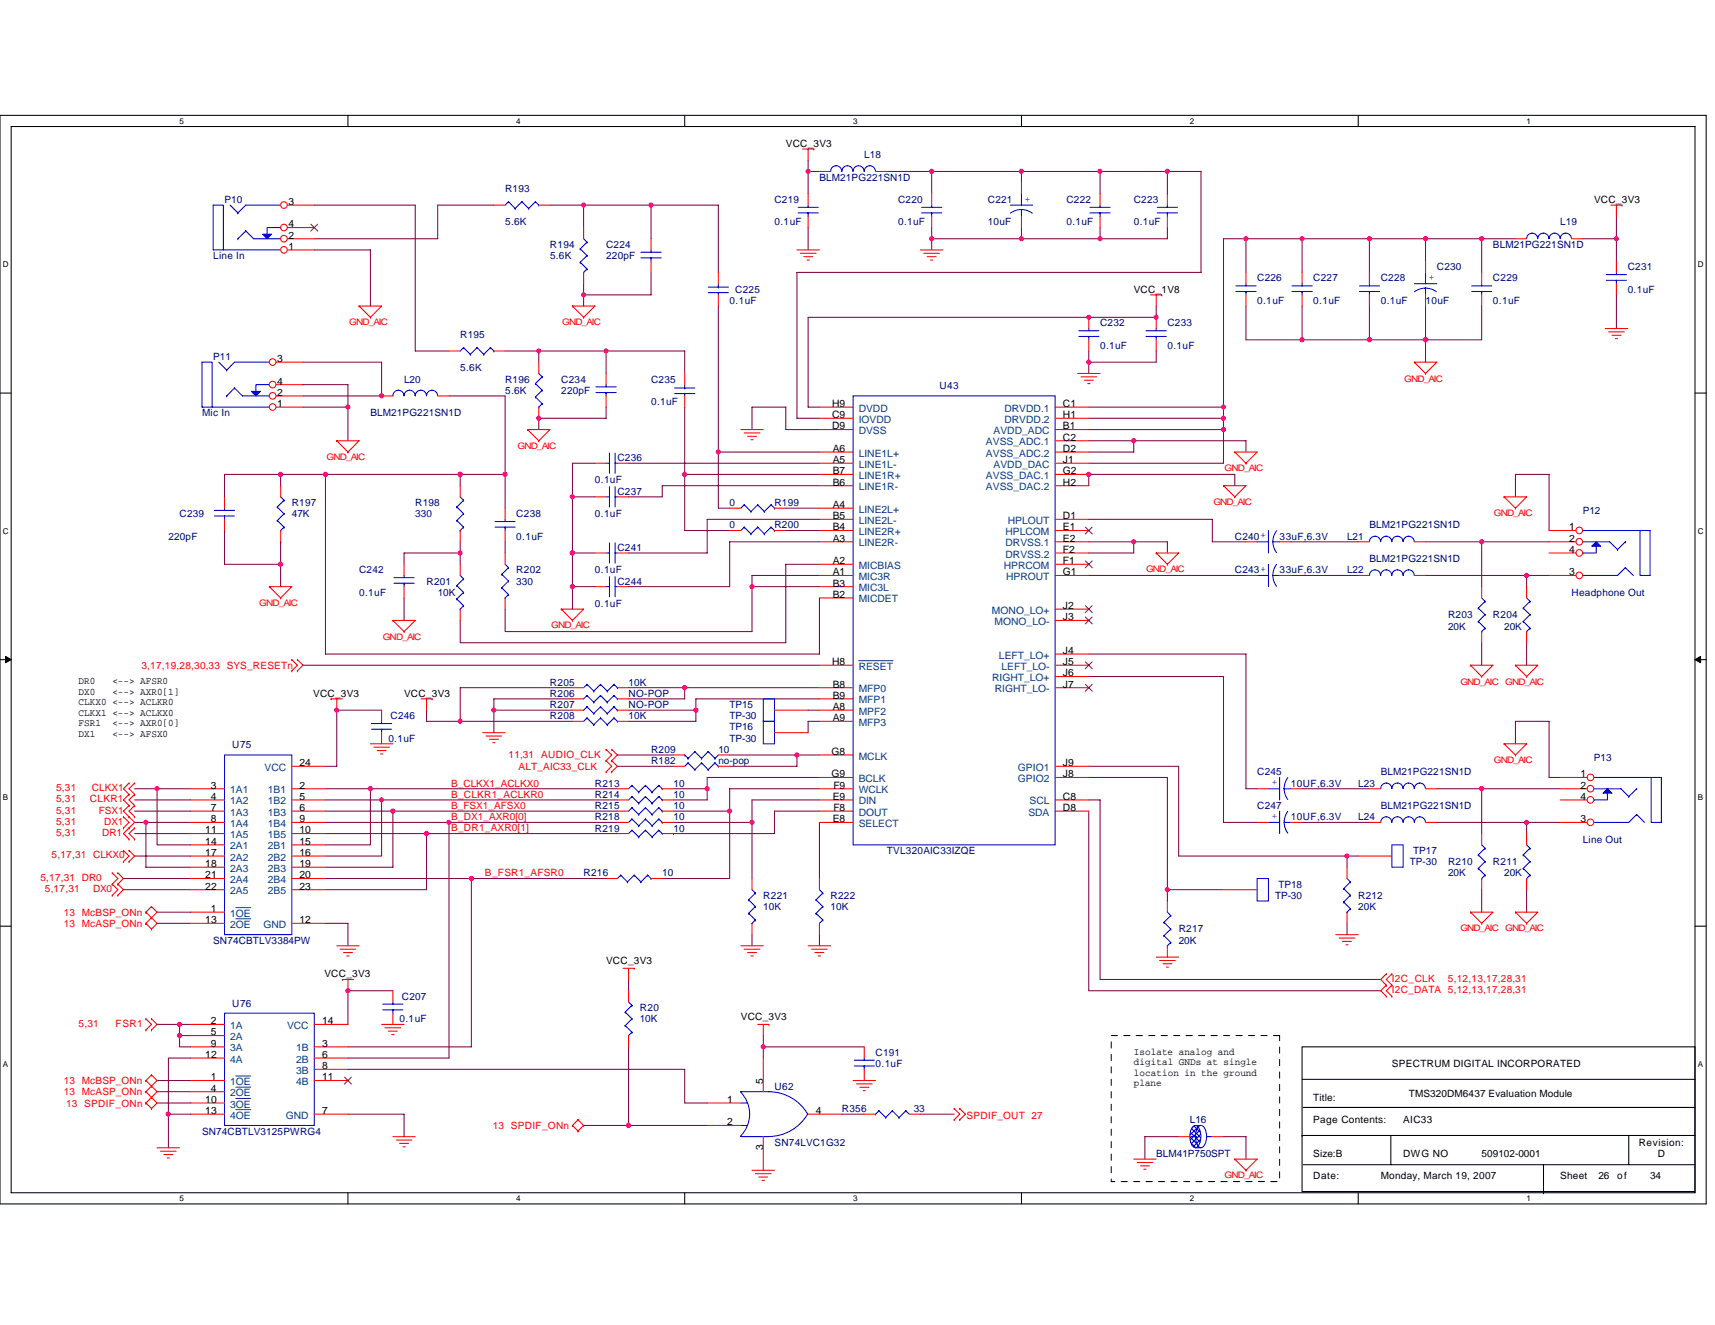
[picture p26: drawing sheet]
<svg xmlns="http://www.w3.org/2000/svg" width="279mm" height="216mm" viewBox="0 0 279 216" stroke-linecap="round" stroke-linejoin="round" font-family="sans-serif">
<defs><g id="words">
<g font-size="1.7">
<text x="47" y="33.4">3</text>
<text x="47" y="37.1">4</text>
<text x="47" y="38.9">2</text>
<text x="47" y="40.7">1</text>
<text x="45.1" y="59">3</text>
<text x="45.1" y="62.7">4</text>
<text x="45.1" y="64.5">2</text>
<text x="45.1" y="66.3">1</text>
<text x="135.6" y="66.3">H9</text>
<text x="135.6" y="70">D9</text>
<text x="135.6" y="68.1">C9</text>
<text x="173.2" y="70">B1</text>
<text x="173.2" y="66.3">C1</text>
<text x="173.2" y="68.1">H1</text>
<text x="173.2" y="71.8">C2</text>
<text x="135.7" y="77.3">B7</text>
<text x="135.7" y="75.5">A5</text>
<text x="135.7" y="73.6">A6</text>
<text x="173.2" y="75.5">J1</text>
<text x="173.2" y="77.3">G2</text>
<text x="173.2" y="73.6">D2</text>
<text x="135.7" y="79.1">B6</text>
<text x="135.7" y="82.8">A4</text>
<text x="173.2" y="79.1">H2</text>
<text x="135.7" y="84.6">B5</text>
<text x="135.7" y="86.4">B4</text>
<text x="135.7" y="88.3">A3</text>
<text x="173.2" y="86.4">E1</text>
<text x="173.2" y="88.3">E2</text>
<text x="173.2" y="84.6">D1</text>
<text x="255.7" y="88.3">2</text>
<text x="255.7" y="86.4">1</text>
<text x="135.7" y="91.9">A2</text>
<text x="135.7" y="93.7">A1</text>
<text x="135.7" y="95.6">B3</text>
<text x="173.2" y="90.1">F2</text>
<text x="173.2" y="91.9">F1</text>
<text x="173.2" y="93.7">G1</text>
<text x="255.7" y="93.7">3</text>
<text x="255.7" y="90.1">4</text>
<text x="135.7" y="97.4">B2</text>
<text x="173.2" y="99.2">J2</text>
<text x="173.2" y="101.1">J3</text>
<text x="173.2" y="106.6">J4</text>
<text x="135.6" y="108.4">H8</text>
<text x="135.7" y="112">B8</text>
<text x="135.7" y="113.9">B9</text>
<text x="173.2" y="112">J7</text>
<text x="173.2" y="108.4">J5</text>
<text x="173.2" y="110.2">J6</text>
<text x="135.7" y="115.7">A8</text>
<text x="135.7" y="117.5">A9</text>
<text x="48.8" y="124.8">24</text>
<text x="135.5" y="123">G8</text>
<text x="173.2" y="124.8">J9</text>
<text x="34.4" y="128.5">3</text>
<text x="34.4" y="130.3">4</text>
<text x="48.8" y="128.5">2</text>
<text x="48.8" y="130.3">5</text>
<text x="135.5" y="126.7">G9</text>
<text x="135.7" y="130.3">E9</text>
<text x="135.8" y="128.5">F9</text>
<text x="173.2" y="130.3">C8</text>
<text x="173.2" y="126.7">J8</text>
<text x="257.5" y="130.3">4</text>
<text x="257.5" y="128.5">2</text>
<text x="257.5" y="126.7">1</text>
<text x="33.4" y="135.8">11</text>
<text x="33.4" y="137.6">14</text>
<text x="34.4" y="132.1">7</text>
<text x="34.4" y="134">8</text>
<text x="48.8" y="132.1">6</text>
<text x="48.8" y="134">9</text>
<text x="48.8" y="135.8">10</text>
<text x="48.8" y="137.6">15</text>
<text x="135.7" y="134">E8</text>
<text x="135.8" y="132.1">F8</text>
<text x="173.2" y="132.1">D8</text>
<text x="257.5" y="134">3</text>
<text x="33.4" y="139.5">17</text>
<text x="33.4" y="141.3">18</text>
<text x="33.4" y="143.1">21</text>
<text x="48.8" y="139.5">16</text>
<text x="48.8" y="141.3">19</text>
<text x="48.8" y="143.1">20</text>
<text x="33.4" y="144.9">22</text>
<text x="34.4" y="148.6">1</text>
<text x="48.8" y="144.9">23</text>
<text x="33.4" y="150.4">13</text>
<text x="48.8" y="150.4">12</text>
<text x="34.4" y="166.9">2</text>
<text x="52.5" y="166.9">14</text>
<text x="33.4" y="172.4">12</text>
<text x="34.4" y="168.7">5</text>
<text x="34.4" y="170.6">9</text>
<text x="52.5" y="170.6">3</text>
<text x="52.5" y="172.4">6</text>
<text x="33.4" y="179.7">10</text>
<text x="34.4" y="176">1</text>
<text x="34.4" y="177.9">4</text>
<text x="52.5" y="174.2">8</text>
<text x="52.5" y="176">11</text>
<text x="118.5" y="179.7">1</text>
<text x="124.3" y="176.6" transform="rotate(-90 124.3 176.6)">5</text>
<text x="33.4" y="181.5">13</text>
<text x="52.5" y="181.5">7</text>
<text x="118.5" y="183.4">2</text>
<text x="132.9" y="181.5">4</text>
<text x="124.3" y="187.4" transform="rotate(-90 124.3 187.4)">3</text>
</g>
<g font-size="1.7" fill="#004080">
<text x="139.9" y="67.1">DVDD</text>
<text x="139.9" y="70.7">DVSS</text>
<text x="139.9" y="68.9">IOVDD</text>
<text x="161.9" y="70.7">AVDD_ADC</text>
<text x="163.6" y="67.1">DRVDD.1</text>
<text x="163.6" y="68.9">DRVDD.2</text>
<text x="139.9" y="76.2">LINE1L-</text>
<text x="139.9" y="74.4">LINE1L+</text>
<text x="160.6" y="72.6">AVSS_ADC.1</text>
<text x="160.6" y="74.4">AVSS_ADC.2</text>
<text x="161.9" y="76.2">AVDD_DAC</text>
<text x="139.9" y="78">LINE1R+</text>
<text x="139.9" y="79.9">LINE1R-</text>
<text x="139.9" y="83.5">LINE2L+</text>
<text x="160.6" y="78">AVSS_DAC.1</text>
<text x="160.6" y="79.9">AVSS_DAC.2</text>
<text x="139.9" y="85.4">LINE2L-</text>
<text x="139.9" y="87.2">LINE2R+</text>
<text x="139.9" y="89">LINE2R-</text>
<text x="163.8" y="87.2">HPLCOM</text>
<text x="163.8" y="89">DRVSS.1</text>
<text x="164.2" y="85.4">HPLOUT</text>
<text x="139.9" y="92.7">MICBIAS</text>
<text x="139.9" y="94.5">MIC3R</text>
<text x="163.5" y="92.7">HPRCOM</text>
<text x="163.8" y="90.8">DRVSS.2</text>
<text x="163.9" y="94.5">HPROUT</text>
<text x="139.9" y="96.3">MIC3L</text>
<text x="139.9" y="98.2">MICDET</text>
<text x="161.6" y="100">MONO_LO+</text>
<text x="162" y="101.8">MONO_LO-</text>
<text x="162.8" y="107.3">LEFT_LO+</text>
<text x="139.9" y="109.1">RESET</text>
<text x="139.9" y="112.8">MFP0</text>
<text x="161.6" y="111">RIGHT_LO+</text>
<text x="162.1" y="112.8">RIGHT_LO-</text>
<text x="163.2" y="109.1">LEFT_LO-</text>
<text x="139.9" y="116.5">MPF2</text>
<text x="139.9" y="114.6">MFP1</text>
<text x="139.9" y="118.3">MFP3</text>
<text x="43.1" y="125.6">VCC</text>
<text x="139.9" y="123.8">MCLK</text>
<text x="165.8" y="125.6">GPIO1</text>
<text x="37.5" y="129.3">1A1</text>
<text x="37.5" y="131.1">1A2</text>
<text x="43.6" y="129.3">1B1</text>
<text x="43.6" y="131.1">1B2</text>
<text x="139.9" y="129.3">WCLK</text>
<text x="139.9" y="131.1">DIN</text>
<text x="139.9" y="127.4">BCLK</text>
<text x="165.8" y="127.4">GPIO2</text>
<text x="167.7" y="131.1">SCL</text>
<text x="37.5" y="132.9">1A3</text>
<text x="37.5" y="134.7">1A4</text>
<text x="37.5" y="136.6">1A5</text>
<text x="43.6" y="132.9">1B3</text>
<text x="43.6" y="134.7">1B4</text>
<text x="43.6" y="136.6">1B5</text>
<text x="139.9" y="132.9">DOUT</text>
<text x="139.9" y="134.7">SELECT</text>
<text x="167.5" y="132.9">SDA</text>
<text x="37.5" y="138.4">2A1</text>
<text x="37.5" y="140.2">2A2</text>
<text x="37.5" y="142">2A3</text>
<text x="37.5" y="143.9">2A4</text>
<text x="43.6" y="138.4">2B1</text>
<text x="43.6" y="140.2">2B2</text>
<text x="43.6" y="142">2B3</text>
<text x="43.6" y="143.9">2B4</text>
<text x="37.5" y="145.7">2A5</text>
<text x="37.5" y="149.4">1OE</text>
<text x="43.6" y="145.7">2B5</text>
<text x="37.5" y="151.2">2OE</text>
<text x="42.9" y="151.2">GND</text>
<text x="37.5" y="167.7">1A</text>
<text x="46.8" y="167.7">VCC</text>
<text x="37.5" y="169.5">2A</text>
<text x="37.5" y="171.3">3A</text>
<text x="37.5" y="173.1">4A</text>
<text x="48.2" y="171.3">1B</text>
<text x="48.2" y="173.1">2B</text>
<text x="37.5" y="176.8">1OE</text>
<text x="37.5" y="178.6">2OE</text>
<text x="48.2" y="175">3B</text>
<text x="48.2" y="176.8">4B</text>
<text x="37.5" y="180.5">3OE</text>
<text x="37.5" y="182.3">4OE</text>
<text x="46.6" y="182.3">GND</text>
</g>
<g font-size="1.6">
<text x="128" y="23.9">VCC_3V3</text>
<text x="259.7" y="33.1">VCC_3V3</text>
<text x="184.7" y="47.7">VCC_1V8</text>
<text x="12.8" y="111.5">DR0</text>
<text x="12.8" y="113.2">DX0</text>
<text x="18.3" y="111.5">&lt;--&gt; AFSR0</text>
<text x="18.3" y="113.2">&lt;--&gt; AXR0[1]</text>
<text x="51" y="113.5">VCC_3V3</text>
<text x="65.8" y="113.5">VCC_3V3</text>
<text x="12.8" y="114.9">CLKX0 &lt;--&gt; ACLKR0</text>
<text x="12.8" y="116.6">CLKX1 &lt;--&gt; ACLKX0</text>
<text x="12.8" y="118.4">FSR1</text>
<text x="18.3" y="118.4">&lt;--&gt; AXR0[0]</text>
<text x="12.8" y="120.1">DX1</text>
<text x="18.3" y="120.1">&lt;--&gt; AFSX0</text>
<text x="52.9" y="159.3">VCC_3V3</text>
<text x="98.7" y="157.1">VCC_3V3</text>
<text x="120.7" y="166.2">VCC_3V3</text>
<text x="184.7" y="171.9">Isolate analog and</text>
<text x="184.7" y="173.6">digital GNDs at single</text>
<text x="226.8" y="173.9">SPECTRUM DIGITAL INCORPORATED</text>
<text x="184.7" y="175.3">location in the ground</text>
<text x="184.7" y="177">plane</text>
<text x="214" y="179.4">Title:</text>
<text x="229.5" y="178.8">TMS320DM6437 Evaluation Module</text>
<text x="214" y="183">Page Contents:</text>
<text x="228.6" y="183">AIC33</text>
<text x="214" y="188.5">Size:B</text>
<text x="228.6" y="188.5">DWG NO</text>
<text x="241.4" y="188.5">509102-0001</text>
<text x="267" y="186.7">Revision:</text>
<text x="270.1" y="188.5">D</text>
<text x="214" y="192.2">Date:</text>
<text x="224.9" y="192.2">Monday, March 19, 2007</text>
<text x="254.2" y="192.2">Sheet</text>
<text x="260.4" y="192.2">26</text>
<text x="263.5" y="192.2">of</text>
<text x="268.8" y="192.2">34</text>
</g>
<g font-size="1.6" fill="#000080">
<text x="133.5" y="29.4">BLM21PG221SN1D</text>
<text x="140.8" y="25.8">L18</text>
<text x="36.6" y="33.1">P10</text>
<text x="82.3" y="31.2">R193</text>
<text x="126.2" y="33.1">C219</text>
<text x="146.3" y="33.1">C220</text>
<text x="160.9" y="33.1">C221</text>
<text x="173.7" y="33.1">C222</text>
<text x="184.7" y="33.1">C223</text>
<text x="82.3" y="36.7">5.6K</text>
<text x="89.6" y="40.4">R194</text>
<text x="98.7" y="40.4">C224</text>
<text x="126.2" y="36.7">0.1uF</text>
<text x="146.3" y="36.7">0.1uF</text>
<text x="160.9" y="36.7">10uF</text>
<text x="173.7" y="36.7">0.1uF</text>
<text x="184.7" y="36.7">0.1uF</text>
<text x="243.2" y="40.4">BLM21PG221SN1D</text>
<text x="254.2" y="36.7">L19</text>
<text x="34.7" y="42.2">Line In</text>
<text x="89.6" y="42.2">5.6K</text>
<text x="98.7" y="42.2">220pF</text>
<text x="119.8" y="47.7">C225</text>
<text x="204.8" y="45.9">C226</text>
<text x="214" y="45.9">C227</text>
<text x="224.9" y="45.9">C228</text>
<text x="234.1" y="44">C230</text>
<text x="243.2" y="45.9">C229</text>
<text x="265.2" y="44">C231</text>
<text x="265.2" y="47.7">0.1uF</text>
<text x="118.9" y="49.5">0.1uF</text>
<text x="179.2" y="53.2">C232</text>
<text x="190.2" y="53.2">C233</text>
<text x="204.8" y="49.5">0.1uF</text>
<text x="214" y="49.5">0.1uF</text>
<text x="224.9" y="49.5">0.1uF</text>
<text x="232.3" y="49.5">10uF</text>
<text x="243.2" y="49.5">0.1uF</text>
<text x="34.7" y="58.7">P11</text>
<text x="75" y="55">R195</text>
<text x="179.2" y="56.9">0.1uF</text>
<text x="190.2" y="56.9">0.1uF</text>
<text x="65.8" y="62.3">L20</text>
<text x="75" y="60.5">5.6K</text>
<text x="82.3" y="62.3">R196</text>
<text x="82.3" y="64.2">5.6K</text>
<text x="91.4" y="62.3">C234</text>
<text x="91.4" y="64.2">220pF</text>
<text x="106.1" y="62.3">C235</text>
<text x="106.1" y="66">0.1uF</text>
<text x="153.1" y="63.4">U43</text>
<text x="32.9" y="67.8">Mic In</text>
<text x="60.3" y="67.8">BLM21PG221SN1D</text>
<text x="100.6" y="75.1">C236</text>
<text x="47.5" y="82.4">R197</text>
<text x="67.6" y="82.4">R198</text>
<text x="96.9" y="78.8">0.1uF</text>
<text x="100.6" y="80.6">C237</text>
<text x="118.9" y="82.4">0</text>
<text x="126.2" y="82.4">R199</text>
<text x="257.9" y="83.7">P12</text>
<text x="27.4" y="87.9">220pF</text>
<text x="29.3" y="84.3">C239</text>
<text x="47.5" y="84.3">47K</text>
<text x="67.6" y="84.3">330</text>
<text x="84.1" y="84.3">C238</text>
<text x="84.1" y="87.9">0.1uF</text>
<text x="96.9" y="84.3">0.1uF</text>
<text x="100.6" y="89.8">C241</text>
<text x="118.9" y="86.1">0</text>
<text x="126.2" y="86.1">R200</text>
<text x="201.2" y="87.9">C240</text>
<text x="208.5" y="87.9">33uF,6.3V</text>
<text x="219.5" y="87.9">L21</text>
<text x="223.1" y="86.1">BLM21PG221SN1D</text>
<text x="58.5" y="93.4">C242</text>
<text x="69.5" y="95.2">R201</text>
<text x="84.1" y="93.4">R202</text>
<text x="84.1" y="95.3">330</text>
<text x="96.9" y="93.4">0.1uF</text>
<text x="100.6" y="95.2">C244</text>
<text x="201.2" y="93.4">C243</text>
<text x="208.5" y="93.4">33uF,6.3V</text>
<text x="219.5" y="93.4">L22</text>
<text x="223.1" y="91.6">BLM21PG221SN1D</text>
<text x="58.5" y="97.1">0.1uF</text>
<text x="71.3" y="97.1">10K</text>
<text x="96.9" y="98.9">0.1uF</text>
<text x="235.9" y="100.7">R203</text>
<text x="243.2" y="100.7">R204</text>
<text x="256" y="97.1">Headphone Out</text>
<text x="235.9" y="102.6">20K</text>
<text x="245" y="102.6">20K</text>
<text x="89.6" y="111.7">R205</text>
<text x="89.6" y="113.5">R206</text>
<text x="102.4" y="113.5">NO-POP</text>
<text x="102.4" y="111.7">10K</text>
<text x="63.6" y="117.2">C246</text>
<text x="89.6" y="115.4">R207</text>
<text x="89.6" y="117.2">R208</text>
<text x="102.4" y="115.4">NO-POP</text>
<text x="102.4" y="117.2">10K</text>
<text x="118.9" y="119">TP16</text>
<text x="118.9" y="115.4">TP15</text>
<text x="118.9" y="117.2">TP-30</text>
<text x="37.8" y="121.9">U75</text>
<text x="63.3" y="120.9">0.1uF</text>
<text x="106.1" y="122.7">R209</text>
<text x="106.1" y="124.5">R182</text>
<text x="117" y="122.7">10</text>
<text x="117" y="124.5">no-pop</text>
<text x="118.9" y="120.9">TP-30</text>
<text x="259.7" y="124">P13</text>
<text x="96.9" y="131.8">R215</text>
<text x="96.9" y="130">R214</text>
<text x="96.9" y="128.2">R213</text>
<text x="109.7" y="131.8">10</text>
<text x="109.7" y="130">10</text>
<text x="109.7" y="128.2">10</text>
<text x="204.8" y="126.3">C245</text>
<text x="204.8" y="131.8">C247</text>
<text x="210.3" y="128.2">10UF,6.3V</text>
<text x="221.3" y="128.2">L23</text>
<text x="224.9" y="126.3">BLM21PG221SN1D</text>
<text x="224.9" y="131.8">BLM21PG221SN1D</text>
<text x="96.9" y="135.5">R219</text>
<text x="96.9" y="133.6">R218</text>
<text x="109.7" y="135.5">10</text>
<text x="109.7" y="133.6">10</text>
<text x="210.3" y="133.6">10UF,6.3V</text>
<text x="221.3" y="133.6">L24</text>
<text x="257.9" y="137.3">Line Out</text>
<text x="95.1" y="142.8">R216</text>
<text x="107.9" y="142.8">10</text>
<text x="144.5" y="139.1">TVL320AIC33IZQE</text>
<text x="229.7" y="141">TP-30</text>
<text x="230.2" y="139.1">TP17</text>
<text x="235.9" y="141">R210</text>
<text x="235.9" y="142.8">20K</text>
<text x="243.2" y="141">R211</text>
<text x="245" y="142.8">20K</text>
<text x="124.4" y="146.5">R221</text>
<text x="124.4" y="148.3">10K</text>
<text x="135.3" y="146.5">R222</text>
<text x="135.3" y="148.3">10K</text>
<text x="207.8" y="146.5">TP-30</text>
<text x="208.3" y="144.6">TP18</text>
<text x="221.3" y="146.5">R212</text>
<text x="221.3" y="148.3">20K</text>
<text x="34.7" y="153.8">SN74CBTLV3384PW</text>
<text x="192" y="151.9">R217</text>
<text x="192" y="153.8">20K</text>
<text x="37.8" y="164">U76</text>
<text x="65.1" y="166.6">0.1uF</text>
<text x="65.5" y="162.9">C207</text>
<text x="104.2" y="164.7">R20</text>
<text x="104.2" y="166.6">10K</text>
<text x="142.6" y="172.1">C191</text>
<text x="142.6" y="173.9">0.1uF</text>
<text x="126.2" y="177.5">U62</text>
<text x="32.9" y="184.9">SN74CBTLV3125PWRG4</text>
<text x="137.2" y="181.2">R356</text>
<text x="148.9" y="181.2">33</text>
<text x="193.8" y="183">L16</text>
<text x="126.2" y="186.7">SN74LVC1G32</text>
<text x="188.4" y="188.5">BLM41P750SPT</text>
</g>
<g font-size="1.6" fill="#00f">
<text x="167" y="32.9">+</text>
<text x="232.8" y="45.7">+</text>
<text x="206.2" y="87.7" transform="rotate(-90 206.2 87.7)">+</text>
<text x="206.2" y="93.2" transform="rotate(-90 206.2 93.2)">+</text>
<text x="208" y="128" transform="rotate(-90 208 128)">+</text>
<text x="208" y="133.5" transform="rotate(-90 208 133.5)">+</text>
</g>
<g font-size="1.6" fill="#f00">
<text x="23" y="109">3,17,19,28,30,33 SYS_RESETn</text>
<text x="82.8" y="123.6">11,31 AUDIO_CLK</text>
<text x="84.5" y="125.4">ALT_AIC33_CLK</text>
<text x="9.1" y="130.7">5,31</text>
<text x="9.1" y="128.9">5,31</text>
<text x="14.6" y="130.7">CLKR1</text>
<text x="15" y="128.9">CLKX1</text>
<text x="73.5" y="128.2">B_CLKX1_ACLKX0</text>
<text x="73.5" y="130">B_CLKR1_ACLKR0</text>
<text x="73.5" y="131.8">B_FSX1_AFSX0</text>
<text x="9.1" y="132.6">5,31</text>
<text x="9.1" y="136.2">5,31</text>
<text x="9.1" y="134.4">5,31</text>
<text x="16.1" y="132.6">FSX1</text>
<text x="16.6" y="136.2">DR1</text>
<text x="17" y="134.4">DX1</text>
<text x="73.5" y="133.6">B_DX1_AXR0[0]</text>
<text x="73.5" y="135.5">B_DR1_AXR0[1]</text>
<text x="6.6" y="143.5">5,17,31 DR0</text>
<text x="8.4" y="139.9">5,17,31 CLKX0</text>
<text x="79" y="142.8">B_FSR1_AFSR0</text>
<text x="7.3" y="145.4">5,17,31</text>
<text x="10.4" y="149.2">13 McBSP_ONn</text>
<text x="15.2" y="145.4">DX0</text>
<text x="10.4" y="151">13 McASP_ONn</text>
<text x="226.8" y="161.8">I2C_DATA 5,12,13,17,28,31</text>
<text x="226.8" y="160">I2C_CLK</text>
<text x="235.9" y="160">5,12,13,17,28,31</text>
<text x="12.8" y="167.3">5,31</text>
<text x="18.8" y="167.3">FSR1</text>
<text x="10.4" y="178.5">13 McASP_ONn</text>
<text x="10.4" y="176.6">13 McBSP_ONn</text>
<text x="10.8" y="180.3">13 SPDIF_ONn</text>
<text x="80.3" y="183.9">13 SPDIF_ONn</text>
<text x="157.5" y="182.3">SPDIF_OUT 27</text>
</g>
<g font-size="1.5" fill="#f00">
<text x="56.9" y="53">GND_AIC</text>
<text x="91.6" y="53">GND_AIC</text>
<text x="228.8" y="62.2">GND_AIC</text>
<text x="53.2" y="75">GND_AIC</text>
<text x="84.3" y="73.1">GND_AIC</text>
<text x="199.5" y="76.8">GND_AIC</text>
<text x="197.7" y="82.3">GND_AIC</text>
<text x="243.4" y="84.1">GND_AIC</text>
<text x="186.7" y="93.3">GND_AIC</text>
<text x="42.2" y="98.7">GND_AIC</text>
<text x="62.4" y="104.2">GND_AIC</text>
<text x="89.8" y="102.4">GND_AIC</text>
<text x="237.9" y="111.5">GND_AIC GND_AIC</text>
<text x="243.4" y="124.3">GND_AIC</text>
<text x="237.9" y="151.8">GND_AIC GND_AIC</text>
<text x="199.5" y="192">GND_AIC</text>
</g>
<g font-size="1.3">
<text x="29.3" y="20.2">5</text>
<text x="84.1" y="20.2">4</text>
<text x="139" y="20.2">3</text>
<text x="193.8" y="20.2">2</text>
<text x="248.7" y="20.2">1</text>
<text x=".5" y="43.5">D</text>
<text x="276.6" y="43.5">D</text>
<text x=".5" y="87">C</text>
<text x="276.6" y="87">C</text>
<text x=".5" y="130.4">B</text>
<text x="276.6" y="130.4">B</text>
<text x=".5" y="173.8">A</text>
<text x="276.6" y="173.8">A</text>
<text x="29.3" y="195.7">5</text>
<text x="84.1" y="195.7">4</text>
<text x="139" y="195.7">3</text>
<text x="193.8" y="195.7">2</text>
<text x="248.7" y="195.7">1</text>
</g>
</g></defs>
<path d="M0 18.8h278v177.4h-278zM1.8 20.6h274.3v173.8h-274.3z" fill="none" stroke="#000" stroke-width=".17"/>
<g fill="#fff">
<path d="M29.3 19h.7v1.4h-.7z"/>
<path d="M29.3 194.5h.7v1.5h-.7z"/>
</g>
<path d="M56.7 18.8v1.8M56.7 194.4v1.8" fill="none" stroke="#000" stroke-width=".17"/>
<g fill="#fff">
<path d="M84.1 19h.7v1.4h-.7z"/>
<path d="M84.1 194.5h.7v1.5h-.7z"/>
</g>
<path d="M111.5 18.8v1.8M111.5 194.4v1.8" fill="none" stroke="#000" stroke-width=".17"/>
<g fill="#fff">
<path d="M139 19h.7v1.4h-.7z"/>
<path d="M139 194.5h.7v1.5h-.7z"/>
</g>
<path d="M166.4 18.8v1.8M166.4 194.4v1.8" fill="none" stroke="#000" stroke-width=".17"/>
<g fill="#fff">
<path d="M193.8 19h.8v1.4h-.8z"/>
<path d="M193.8 194.5h.8v1.5h-.8z"/>
</g>
<path d="M221.3 18.8v1.8M221.3 194.4v1.8" fill="none" stroke="#000" stroke-width=".17"/>
<g fill="#fff">
<path d="M248.7 19h.7v1.4h-.7z"/>
<path d="M248.7 194.5h.7v1.5h-.7z"/>
<path d="M.5 42.3h.9v1.5h-.9z"/>
<path d="M276.6 42.3h1v1.5h-1z"/>
<path d="M.5 85.8h.9v1.4h-.9z"/>
<path d="M276.6 85.8h1v1.4h-1z"/>
</g>
<path d="M0 64.1h1.8M276.1 64.1h1.9" fill="none" stroke="#000" stroke-width=".17"/>
<g fill="#fff">
<path d="M.5 129.2h.8v1.5h-.8z"/>
<path d="M276.6 129.2h.9v1.5h-.9z"/>
</g>
<path d="M0 107.5h1.8M276.1 107.5h1.9" fill="none" stroke="#000" stroke-width=".17"/>
<path d="M.9 107l.9 .5-.9 .5zM276.1 107.5l1-.5v1z" fill="#000" stroke="#000" stroke-width=".16"/>
<g fill="#fff">
<path d="M.5 172.6h.8v1.5h-.8z"/>
<path d="M276.6 172.6h.9v1.5h-.9z"/>
</g>
<path d="M0 150.9h1.8M276.1 150.9h1.9M212.1 170.6h64v23.6h-64zM212.1 175.9h64M212.1 185h.1M212.1 185h64M212.3 189.8h63.8M212.3 180.4h63.8M226.6 185v4.8M251.5 194.4h.1M251.5 189.8v4.6M265.3 185v4.8" fill="none" stroke="#000" stroke-width=".17"/>
<g fill="none" stroke="#800040" stroke-width=".17">
<path d="M51.2 33.4h16.4v23.8h5.6M80.5 33.4h-9.2v5.5h-20.1M89.6 33.4h5.5M95.1 33.4v3.7M95.1 33.4h11M106.1 33.4h10.9v11M106.1 33.4v5.5M131.7 37.1v3.6M131.7 27.9h1.8M131.7 26.1v5.5M144.5 27.9h7.3M151.8 27.9h14.6"/>
<path d="M151.8 27.9v3.7M151.8 38.9v1.8M151.8 37.1v1.8M151.8 38.9h14.6M166.4 27.9v1.9M166.4 27.9h12.8v3.7M166.4 38.9h12.8M166.4 37.1v1.8M179.2 27.9h11M179.2 37.1v1.8M190.2 27.9h5.5v16.5h-65.9v23.8h3.7M190.2 27.9v3.7"/>
<path d="M190.2 37.1v1.8h-11M203 38.9h9.1M212.1 38.9v5.5M212.1 38.9h11M223.1 38.9h9.1M223.1 38.9v5.5M232.2 38.9v3.7M232.2 38.9h9.2M241.4 38.9h5.5M241.4 38.9v5.5M257.9 38.9h5.4v3.7M263.3 35.2v3.7"/>
<path d="M49.4 59h12.8v5.5h-12.8M51.2 40.7h9.1v9.2M82.3 57.2h5.5M87.8 57.2v1.8M87.8 57.2h10.9M95.1 48v1.9M95.1 46.2v1.8M98.7 57.2v3.7M98.7 57.2h12.8v3.7M106.1 44.4v3.6h-11M117 49.9v23.8M177.4 59v1.9"/>
<path d="M177.4 57.2v1.8M188.4 49.9v1.8h-56.7v14.6h1.8M188.4 57.2v1.8h-11M203 44.4v-5.5h-3.7v27.4M203 49.9v5.5h9.1M212.1 49.9v5.5M212.1 55.4h11M223.1 49.9v5.5M223.1 55.4h9.1M232.2 55.4v3.6M232.2 49.9v5.5M241.4 49.9v5.5h-9.2"/>
<path d="M263.3 48v5.5M45.7 77.3v1.8M45.7 77.3h7.3M45.7 77.3h-9.1v3.7M49.4 66.3h7.3M49.4 62.7h7.3v3.6M53 77.3v29.3h80.5v-9.2M53 77.3h22M56.7 66.3v5.5M73.2 64.5h9.1v12.8M75 77.3v1.8M75 77.3h7.3"/>
<path d="M82.3 77.3v5.5M96.9 75.5h-3.6v5.5M98.7 66.3v1.9h-10.9v1.8M102.4 75.5h31.1M111.5 77.3h22M111.5 77.3v9.1h7.4M111.5 66.3v11M117 73.7v9.1h1.9M117 73.7h16.5M122.5 70v-3.7h5.5v3.7h5.5M133.5 79.1h-25.6v1.9h-5.5M177.4 66.3h21.9"/>
<path d="M177.4 68.2h21.9M177.4 70h21.9M177.4 79.1v-1.8h23.8v1.8M177.4 71.8h7.3M184.7 71.8h18.3v1.9M184.7 71.8v1.9h-7.3M199.3 70v5.5h-21.9M199.3 66.3v3.7M36.6 86.4v5.5h9.1M45.7 88.3h.1M45.7 91.9v3.7M45.7 88.3v3.6"/>
<path d="M65.8 97.4v3.7M75 90.1v1.8M75 90.1h-9.2v1.8M75 88.3v1.8M82.3 88.3v1.8M93.3 90.1h3.6M93.3 81h3.6M93.3 90.1v5.5M93.3 95.6h3.6M93.3 81v9.1M93.3 95.6v3.7M122.5 95.6h11"/>
<path d="M122.5 95.6v7.3h-40.2v-3.6M128 86.4h5.5M128 82.8h5.5M133.5 84.6h-18.3v5.5h-12.8M133.5 88.3h-14.6v7.3h-16.5M133.5 93.8h-11v1.8M133.5 91.9h-5.5v12.8h-53v-3.6M177.4 93.8h25.6M177.4 84.6h20.1v3.7h5.5M177.4 88.3h7.3M184.7 88.3h5.5v1.8M184.7 88.3v1.8h-7.3"/>
<path d="M210.3 88.3h11M210.3 93.8h11M232.2 93.8h16.5M232.2 88.3h9.2M241.4 88.3v7.3M241.4 88.3h11M246.9 81v-3.7h5.5v9.1M248.7 93.8v1.8M248.7 93.8h3.7M49.4 108.4h84.1M62.2 115.7h-7.3v9.2h-1.9M69.5 115.7v1.8h5.5"/>
<path d="M75 117.5h18.3M80.5 115.7v3.7M80.5 115.7h12.8M93.3 112.1h-18.3v5.4M93.3 113.9h-12.8v1.8M102.4 115.7h11M102.4 112.1h9.1M111.5 112.1v1.8h-9.1M111.5 112.1h22M113.4 115.7v1.8h-11M131.7 115.7h1.8M133.5 113.9h-20.1v1.8"/>
<path d="M133.5 117.5h-1.8v1.9M177.4 106.6h25.6v21.9h1.8M177.4 110.2h21.9v23.8h5.5M241.4 104.7v3.7M248.7 104.7v3.7M21.9 132.2h9.2M21.9 130.3h9.2M21.9 135.8h9.2M21.9 128.5h3.7v9.2h5.5M21.9 134h1.9M21.9 139.5h9.2M23.8 134h7.3"/>
<path d="M23.8 134v7.3h7.3M25.6 128.5h5.5M53 128.5h7.3v9.2h-7.3M53 132.2h11v9.1h-11M53 130.3h9.2v9.2h-9.2M53 134h20.2v38.4h-16.5M53 135.8h16.5M60.3 128.5h.1M60.3 128.5h40.3M62.2 130.3h.1M62.2 130.3h38.4M64 132.2h.1"/>
<path d="M64 132.2h36.6M69.5 135.8v9.2h-16.5M69.5 135.8h.1M69.5 135.8h31.1M73.2 134h.1M73.2 134h27.4M100.6 123h9.1M100.6 124.9h9.1M109.7 132.2h9.2M109.7 128.5h5.5M109.7 135.8h.1M109.7 134h12.8v9.2"/>
<path d="M118.9 123h10.9M118.9 132.2v11h-11M129.8 123v1.9h-10.9M129.8 123h3.7M133.5 126.7h-18.3v3.6h-5.5M133.5 134v9.2M133.5 132.2h-7.3v3.6h-16.5M133.5 128.5h-14.6v3.7M133.5 130.3h-11v3.7M177.4 130.3h1.8v29.3h45.7M177.4 132.2v29.2h47.5M177.4 124.9h14.6v14.6h27.5"/>
<path d="M177.4 126.7h12.8v20.1M212.1 128.5h11M212.1 134h11M219.5 139.5h1.8M219.5 139.5v1.8M234.1 134h14.6M234.1 128.5h7.3M241.4 128.5v7.3M241.4 128.5h12.8M246.9 121.2v-3.7h5.5v9.2h1.8M248.7 134v1.8M248.7 134h5.5"/>
<path d="M20.1 145h11M20.1 143.2h11M25.6 148.6h5.5M25.6 150.5h5.5M53 150.5h3.7v3.6M53 143.2h23.8M76.8 143.2h.1M76.8 143.2v27.4h-20.1M76.8 143.2h21.9M102.4 159.6v1.8M122.5 152.3v1.8M133.5 152.3v1.8"/>
<path d="M190.2 145h9.1M219.5 150.5v1.8M241.4 145v3.6M248.7 145v3.6M25.6 166.9h3.7v1.8h1.8M25.6 179.7h5.5M25.6 176.1h5.5M25.6 177.9h5.5M29.3 166.9h1.8M29.3 168.7v1.9h1.8M31.1 172.4h-3.7v9.1M56.7 174.2h54.8v5.5h3.7"/>
<path d="M64 161.4h-7.3v5.5M102.4 170.6v12.8M124.4 168.7v1.9M124.4 170.6h16.4M124.4 170.6v1.8M31.1 181.5h-3.7v5.5M56.7 181.5h9.1v3.7M95.1 183.4h.1M95.1 183.4h7.3M102.4 183.4h12.8M137.2 181.5h3.6M149.9 181.5h5.5"/>
<path d="M192 185.2h-5.5v3.7M199.3 185.2h3.7v3.7"/>
</g>
<g fill="none" stroke="#f00" stroke-width=".17">
<path d="M130.7 24.3h1.9M131.7 24.3v1.8M132.6 24.3h.1M262.4 33.4h1.8M263.3 33.4v1.8M264.2 33.4h.1M58.5 49.9h3.7l-1.9 1.8M58.5 49.9h.1M58.5 49.9l1.8 1.8M60.3 51.7h.1M87.8 59v1.9M93.3 49.9h3.6l-1.8 1.8"/>
<path d="M93.3 49.9h.1M93.3 49.9l1.8 1.8M95.1 51.7h.1M117 44.4v1.8M117 48v1.9M129.8 40.7h3.7M130.4 41.3h2.5M130.9 41.8h1.5M131.5 42.4h.3M149.9 40.7h3.7M150.5 41.3h2.6M151 41.8h1.5"/>
<path d="M151.6 42.4h.4M187.5 48h1.8M188.4 48v1.9M189.3 48h.1M230.4 59h3.7l-1.9 1.9M230.4 59h.1M230.4 59l1.8 1.9M232.2 42.6v1.8M232.2 48v1.9M241.4 44.4v1.8M241.4 48v1.9M261.5 53.5h3.7"/>
<path d="M262.1 54.1h2.5M262.6 54.6h1.5M263.2 55.2h.3M54.9 71.8h3.6l-1.8 1.9M54.9 71.8h.1M54.9 71.8l1.8 1.9M56.7 73.7h.1M85.9 70h3.7l-1.8 1.8M85.9 70h.1M85.9 70l1.9 1.8M87.8 71.8h.1M87.8 66.3v1.9"/>
<path d="M120.7 70h3.7M121.2 70.5h2.6M121.8 71.1h1.5M122.3 71.6h.4M175.6 60.9h3.6M176.1 61.4h2.6M176.7 62h1.4M177.2 62.5h.4M199.3 79.1h3.7l-1.8 1.9M199.3 79.1h.1M199.3 79.1l1.9 1.9M201.2 73.7h3.6l-1.8 1.8"/>
<path d="M201.2 73.7h.1M201.2 73.7l1.8 1.8M203 75.5h.1M232.2 60.9h.1M36.6 81v1.8M36.6 84.6v1.8M43.9 95.6h3.6l-1.8 1.8M43.9 95.6h.1M43.9 95.6l1.8 1.8M45.7 97.4h.1M91.4 99.3h3.7l-1.8 1.8M91.4 99.3h.1"/>
<path d="M91.4 99.3l1.9 1.8M118.9 82.8h1.8M126.2 82.8h1.8M188.4 90.1h3.6l-1.8 1.8M188.4 90.1h.1M188.4 90.1l1.8 1.8M190.2 91.9h.1M201.2 81h.1M245 81h3.7l-1.8 1.8M245 81h.1M245 81l1.9 1.8M246.9 82.8h.1"/>
<path d="M47.5 107.5h.1M47.5 109.3h.1M47.5 107.5l1 .9-1 .9M48.5 109.3h.1M48.5 107.5h.1M48.5 107.5l.9 .9-.9 .9M53.9 113.9h.1M53.9 113.9h1.9M54.9 113.9v1.8M64 101.1h3.6l-1.8 1.8M64 101.1h.1M64 101.1l1.8 1.8"/>
<path d="M65.8 102.9h.1M68.6 113.9h1.8M69.5 113.9v1.8M70.4 113.9h.1M78.6 119.4h3.7M79.2 119.9h2.5M93.3 101.1h.1M93.3 115.7h1.8M100.6 115.7h1.8M239.6 108.4h3.6l-1.8 1.8M239.6 108.4h.1M239.6 108.4l1.8 1.8"/>
<path d="M241.4 110.2h.1M246.9 108.4h3.6l-1.8 1.8M246.9 108.4h.1M246.9 108.4l1.8 1.8M248.7 110.2h.1M20.1 133.1h.1M20.1 134.9h.1M20.1 138.6h.1M20.1 133.1l.9 .9-.9 .9M20.1 138.6l.9 .9-.9 .9M21 127.6h.1M21 129.4h.1"/>
<path d="M21 131.3h.1M21 133.1h.1M21 134.9h.1M21 136.7h.1M21 138.6h.1M21 127.6l-.9 .9 .9 .9M21 129.4l-.9 .9 .9 1M21 131.3l-.9 .9 .9 .9M21 133.1l.9 .9-1.8 1.8 .9 .9M21 138.6l.9 .9-.9 .9M21.9 127.6h.1M21.9 129.4h.1"/>
<path d="M21.9 131.3h.1M21.9 133.1h.1M21.9 134.9h.1M21.9 136.7h.1M21.9 134.9l-.9 .9 .9 .9M21.9 127.6l-.9 .9 .9 .9M21.9 129.4l-.9 .9 .9 1M21.9 131.3l-.9 .9 .9 .9M60.3 121.2h3.7M60.9 121.8h2.6M61.4 122.3h1.5M62 122.9h.4"/>
<path d="M79.7 120.5h1.5M80.3 121h.3M98.7 122.1h.1M98.7 124h.1M98.7 125.8h.1M98.7 122.1l1 .9-1 1M98.7 124l1 .9-1 .9M99.7 124h.1M99.7 122.1h.1M99.7 125.8h.1M99.7 122.1l.9 .9-.9 1M99.7 124l.9 .9-.9 .9"/>
<path d="M245 121.2h3.7l-1.8 1.8M245 121.2h.1M245 121.2l1.9 1.8M246.9 123h.1M18.3 144.1h.1M18.3 145.9h.1M18.3 142.2h.1M18.3 144.1l.9 .9-.9 .9M18.3 142.2l.9 1-.9 .9M19.2 145.9h.1M19.2 144.1h.1M19.2 142.2h.1"/>
<path d="M19.2 144.1l.9 .9-.9 .9M19.2 142.2l.9 1-.9 .9M20.1 140.4h.1M21 140.4h.1M23.8 150.5h.1M23.8 148.6h.1M23.8 148.6l1.8 1.9-.9 .9M23.8 150.5l.9 .9M24.7 149.5h.1M24.7 151.4h.1M24.7 147.7h.1M24.7 147.7l.9 .9-1.8 1.9"/>
<path d="M24.7 147.7l-.9 .9M54.9 154.1h3.6M55.4 154.7h2.6M55.8 159.6h.1M55.8 159.6h1.8M55.9 155.2h1.5M56.5 155.8h.4M56.7 159.6v1.8M98.7 143.2h1.9M101.5 157.8h1.8M102.4 157.8v1.8M103.3 157.8h.1"/>
<path d="M106.1 143.2h1.8M120.7 154.1h3.7M121.2 154.7h2.6M121.8 155.2h1.5M122.3 155.8h.4M131.7 154.1h3.6M132.2 154.7h2.6M132.8 155.2h1.4M133.3 155.8h.4M188.4 156h3.6M188.9 156.5h2.6M189.5 157h1.4"/>
<path d="M190 157.6h.4M217.6 152.3h3.7M218.2 152.8h2.5M218.7 153.4h1.5M219.3 153.9h.3M225.8 158.7h.1M225.8 158.7l-.9 .9 .9 .9M226.8 158.7h.1M226.8 158.7l-1 .9 1 .9M239.6 148.6h3.6l-1.8 1.9M239.6 148.6h.1M239.6 148.6l1.8 1.9"/>
<path d="M241.4 150.5h.1M246.9 148.6h3.6l-1.8 1.9M246.9 148.6h.1M246.9 148.6l1.8 1.9M248.7 150.5h.1M23.8 166h.1M23.8 167.8h.1M23.8 177.9h.1M23.8 176.1h.1M23.8 179.7h.1M23.8 166l.9 .9-.9 .9M23.8 176.1l1.8 1.8-.9 .9"/>
<path d="M23.8 177.9l.9 .9M23.8 179.7l.9 .9M24.7 167.8h.1M24.7 166h.1M24.7 177h.1M24.7 178.8h.1M24.7 175.2h.1M24.7 166l.9 .9-.9 .9M24.7 175.2l.9 .9-1.8 1.8M24.7 175.2l-.9 .9M24.7 178.8l.9 .9-.9 .9M24.7 178.8l-.9 .9"/>
<path d="M62.2 166.9h3.6M62.7 167.5h2.6M63.3 168h1.4M63.8 168.6h.4M64 161.4v1.9M64 165.1v1.8M102.4 161.4v1.9M102.4 168.7v1.9M123.4 166.9h1.9M124.4 166.9v1.8M125.3 166.9h.1M139 176.1h3.6"/>
<path d="M139.5 176.6h2.6M140.1 177.2h1.4M140.6 177.7h.4M225.8 160.5h.1M225.8 162.3h.1M225.8 160.5l-.9 .9 .9 .9M226.8 162.3h.1M226.8 160.5h.1M226.8 160.5l-1 .9 1 .9M24.7 180.6h.1M25.6 187h3.7M26.1 187.6h2.6"/>
<path d="M26.7 188.1h1.5M27.2 188.7h.4M64 185.2h3.6M64.6 185.8h2.5M65.1 186.3h1.5M65.6 186.9h.4M93.3 183.4h.1M93.3 183.4l.9 .9M94.2 182.5h.1M94.2 184.3h.1M94.2 182.5l.9 .9-.9 .9M94.2 182.5l-.9 .9"/>
<path d="M122.5 190.7h3.7M123.1 191.2h2.5M123.6 191.8h1.5M124.2 192.3h.3M140.8 181.5h1.8M148.1 181.5h1.8M155.4 180.6h.1M155.4 182.5h.1M155.4 180.6l1 .9-1 1M156.4 180.6h.1M156.4 182.5h.1M156.4 180.6l.9 .9-.9 1"/>
<path d="M184.7 188.9h3.7M185.3 189.4h2.5M185.8 190h1.5M186.4 190.5h.3M201.2 188.9h3.6l-1.8 1.8M201.2 188.9h.1M201.2 188.9l1.8 1.8M203 190.7h.1"/>
</g>
<path d="M181 168.7h27.5v23.8h-27.5z" fill="none" stroke="#000" stroke-width=".16" stroke-dasharray="1 1 1 1 1 1 1 1"/>
<g fill="none" stroke="#00f" stroke-width=".17">
<path d="M115.4 46.8h3.3M115.4 47.7h3.3M117 47.7v.3M117 46.8h.1M117 46.2v.6M230.4 46.2h3.7M232.2 46.9l.8 .1 1 .5M232.2 46.9l-1.1 .3-.7 .3M232.2 46.9v1.1M232.2 44.4v1.8M239.8 47.5h3.2M239.8 46.6h3.2"/>
<path d="M241.4 46.2v.4M241.4 47.5h.1M241.4 47.5v.5M87.2 62.5h.1M87.2 64.7h.1M87.2 62.5l1.1 1.1M87.2 64.7l1.1 1.1M87.8 66.3h.1M87.8 60.9l.5 .5M88.3 61.4h.1M88.3 63.6h.1M88.3 65.8h.1"/>
<path d="M88.3 61.4l-1.1 1.1M88.3 63.6l-1.1 1.1M88.3 65.8l-.5 .5M34.9 84.1h3.3M34.9 83.2h3.3M36.6 82.8v.4M36.6 84.1h.1M36.6 84.1v.5M121.2 82.3h.1M121.2 82.3l-.5 .5M121.2 82.3l1.1 1.1M122.3 83.4h.1"/>
<path d="M123.4 82.3h.1M123.4 82.3l-1.1 1.1M123.4 82.3l1.1 1.1M124.5 83.4h.1M125.6 82.3h.1M125.6 82.3l-1.1 1.1M125.6 82.3l.6 .5M126.2 82.8h.1M95.6 115.2h.1M95.6 115.2l-.5 .5M95.6 115.2l1.1 1.1M96.7 116.3h.1"/>
<path d="M97.8 115.2h.1M97.8 115.2l-1.1 1.1M97.8 115.2l1.1 1.1M98.9 116.3h.1M100 115.2h.1M100 115.2l-1.1 1.1M100 115.2l.6 .5M100.6 115.7h.1M101.1 142.6h.1M101.1 142.6l-.5 .6M101.1 142.6l1.1 1.1M102.2 143.7h.1"/>
<path d="M103.3 142.6h.1M103.3 142.6l-1.1 1.1M103.3 142.6l1.1 1.1M104.4 143.7h.1M105.5 142.6h.1M105.5 142.6l-1.1 1.1M105.5 142.6l.6 .6M106.1 143.2h.1M62.4 164.5h3.2M62.4 163.6h3.2M64 163.3v.3M64 164.5h.1"/>
<path d="M64 164.5v.6M101.9 164.9h.1M101.9 167.1h.1M101.9 164.9l1.1 1.1M101.9 167.1l1.1 1.1M102.4 168.7h.1M102.4 163.3l.6 .5M103 163.8h.1M103 166h.1M103 168.2h.1M103 163.8l-1.1 1.1M103 166l-1.1 1.1"/>
<path d="M103 168.2l-.6 .5M142.6 181.5h.1M143.2 181h.1M143.2 181l1.1 1.1M143.2 181l-.6 .5M144.3 182.1h.1M145.4 181h.1M145.4 181l1.1 1.1M145.4 181l-1.1 1.1M146.5 182.1h.1M147.6 181h.1M147.6 181l.5 .5"/>
<path d="M147.6 181l-1.1 1.1"/>
</g>
<path d="M194.5 183.5l.2-.1a1.25 1.25 0 0 1 .9 1.2 2.66 2.66 0 0 1-.6 2.3l-.3 .1a1.28 1.28 0 0 1-.8-1.2 2.64 2.64 0 0 1 .6-2.3z" fill-rule="evenodd" fill="#fff"/>
<g fill="#00f" stroke="#00f" stroke-width=".17">
<path d="M194.5 183.5l.2-.1a1.25 1.25 0 0 1 .9 1.2 2.66 2.66 0 0 1-.6 2.3l-.3 .1a1.28 1.28 0 0 1-.8-1.2 2.64 2.64 0 0 1 .6-2.3z" fill-rule="evenodd"/>
<path d="M259.3 89l.8-.7 .7 .7z" fill-rule="evenodd"/>
</g>
<g fill="none" stroke="#00f" stroke-width=".17">
<path d="M95.1 38.9l.5 .6M95.6 39.5h.1M95.6 39.5l-1.1 1.1M130 34.7h3.3M130 33.8h3.3M131.7 33.4v.4M131.7 34.7h.1M131.7 34.7v.5M150.1 34.7h3.3M150.1 33.8h3.3M151.8 33.4v.4M151.8 34.7h.1"/>
<path d="M151.8 34.7v.5M164.6 33.4h3.6M164.6 34.7a2.96 2.96 0 0 1 3.6 0M166.4 34.1v1.1M166.4 31.6v1.8M188.5 34.7h3.3M188.5 33.8h3.3M190.2 33.4v.4M190.2 34.7h.1M190.2 34.7v.5M248.7 38.9a.9 .9 0 0 1 .9-.9 .9 .9 0 0 1 .9 .9 .92 .92 0 0 1 .9-.9 .92 .92 0 0 1 .9 .9 .91 .91 0 0 1 1-.9 .91 .91 0 0 1 .9 .9 .92 .92 0 0 1 .9-.9 .92 .92 0 0 1 .9 .9M75.5 56.6h.1"/>
<path d="M75.5 56.6l-.5 .6M75.5 56.6l1.1 1.1M76.6 57.7h.1M77.7 56.6h.1M77.7 56.6l-1.1 1.1M77.7 56.6l1.1 1.1M78.8 57.7h.1M79.9 56.6h.1M79.9 56.6l-1.1 1.1M79.9 56.6l.6 .6M80.5 57.2h.1M94.5 40.6h.1"/>
<path d="M94.5 42.7h.1M94.5 40.6l1.1 1.1M94.5 42.7l1.1 1.1M95.1 44.4h.1M95.6 41.7h.1M95.6 43.8h.1M95.6 41.7l-1.1 1M95.6 43.8l-.5 .6M221.5 47.5h3.2M221.5 46.6h3.2M223.1 46.2v.4M223.1 47.5h.1"/>
<path d="M223.1 47.5v.5M97.1 64h3.3M97.1 63h3.3M98.7 62.7v.3M98.7 64h.1M98.7 64v.5M98.7 75.5h.6M99.3 73.8v3.3M99.3 75.5h.1M100.2 75.5h.4M100.2 73.8v3.3M109.9 63.2h3.3"/>
<path d="M109.9 64.1h3.3M111.5 64.1v.4M111.5 63.2h.1M111.5 62.7v.5M139 64.5h32.9v73.2h-32.9zM45.2 82.6h.1M45.2 84.8h.1M45.2 82.6l1.1 1.1M45.2 84.8l1.1 1.1M45.7 86.4h.1M45.7 81l.6 .5M46.3 81.5h.1"/>
<path d="M46.3 83.7h.1M46.3 85.9h.1M46.3 81.5l-1.1 1.1M46.3 83.7l-1.1 1.1M46.3 85.9l-.6 .5M81.7 93.6h.1M81.7 95.8h.1M81.7 93.6l1.1 1.1M81.7 95.8l1.1 1.1M82.3 97.4h.1M82.3 91.9l.5 .6M82.8 92.5h.1"/>
<path d="M82.8 94.7h.1M82.8 96.9h.1M82.8 92.5l-1.1 1.1M82.8 94.7l-1.1 1.1M82.8 96.9l-.5 .5M98.7 90.1h.6M98.7 95.6h.6M99.3 88.5v3.3M99.3 90.1h.1M99.3 94v3.2M99.3 95.6h.1M100.2 90.1h.4"/>
<path d="M100.2 88.5v3.3M100.2 95.6h.4M100.2 94v3.2M121.2 85.9h.1M121.2 85.9l-.5 .5M121.2 85.9l1.1 1.1M122.3 87h.1M123.4 85.9h.1M123.4 85.9l-1.1 1.1M123.4 85.9l1.1 1.1M124.5 87h.1M125.6 85.9h.1"/>
<path d="M125.6 85.9l-1.1 1.1M125.6 85.9l.6 .5M126.2 86.4h.1M204.8 93.8h1.9M204.8 88.3h1.9M206.7 91.9v3.7M206.7 86.4v3.7M207.4 93.8h1.1M207.4 93.7l.2 1.2 .4 .6M207.4 88.3h1.1M208 92l-.4 .6-.2 1.1M208 86.5a2.92 2.92 0 0 0 0 3.5"/>
<path d="M223.1 93.7a.91 .91 0 0 1 .9-.8 .91 .91 0 0 1 .9 .8M224.9 93.7a.9 .9 0 0 1 .9-.8 .9 .9 0 0 1 .9 .8M226.8 93.7a.91 .91 0 0 1 .9-.8 .91 .91 0 0 1 .9 .8M228.6 93.7a.9 .9 0 0 1 .9-.8 .9 .9 0 0 1 .9 .8M257.9 86.4h10.9v7.4h-1.6v-7.4M257.9 88.3h4.3l1.3 1.3M257.9 90.1h.1M260.1 89v1.1h-2.2M263.5 89.6h.1M264.8 92.5h.1M264.8 92.5l-1.3 1.3h-5.6M264.8 88.3h.1"/>
<path d="M264.8 92.5l1.3 1.3M264.8 88.3l-1.3 1.3M95.6 117h.1M95.6 117l-.5 .5M95.6 117l1.1 1.1M96.7 118.1h.1M97.8 117h.1M97.8 117l-1.1 1.1M97.8 117l1.1 1.1M98.9 118.1h.1M100 117h.1M100 117l-1.1 1.1"/>
<path d="M100 117l.6 .5M100.6 117.5h.1M36.6 123h10.9v29.3h-10.9zM103 135.3h.1M103 135.3l-.6 .5M103 135.3l1.1 1.1M104.1 136.4h.1M105.2 135.3h.1M105.2 135.3l-1.1 1.1M105.2 135.3l1 1.1M106.2 136.4h.1M107.3 135.3h.1"/>
<path d="M107.3 135.3l-1.1 1.1M107.3 135.3l.6 .5M107.9 135.8h.1M111.5 123h.1M111.5 123l.6 .6M112.1 123.6h.1M112.1 124.3h.1M112.1 124.3l-.6 .6M112.1 124.3l1.1 1.1M113.2 122.5h.1M113.2 125.4h.1M113.2 122.5l1.1 1.1"/>
<path d="M113.2 122.5l-1.1 1.1M114.3 123.6h.1M114.3 124.3h.1M114.3 124.3l-1.1 1.1M114.3 124.3l1.1 1.1M115.4 122.5h.1M115.4 125.4h.1M115.4 122.5l1.1 1.1M115.4 122.5l-1.1 1.1M116.5 123.6h.1M116.5 124.3h.1M116.5 124.3l-1.1 1.1"/>
<path d="M116.5 124.3l.5 .6M117 124.9h.1M117 123l-.5 .6M224.9 128.5a.9 .9 0 0 1 .9-.9 .9 .9 0 0 1 .9 .9M224.9 134a.9 .9 0 0 1 .9-.9 .9 .9 0 0 1 .9 .9M226.8 137.7h1.8v3.6h-1.8zM226.8 128.5a.91 .91 0 0 1 .9-.9 .91 .91 0 0 1 .9 .9M226.8 134a.91 .91 0 0 1 .9-.9 .91 .91 0 0 1 .9 .9M228.6 128.5a.9 .9 0 0 1 .9-.9 .9 .9 0 0 1 .9 .9 .91 .91 0 0 1 .9-.9 .91 .91 0 0 1 .9 .9M228.6 134a.9 .9 0 0 1 .9-.9 .9 .9 0 0 1 .9 .9 .91 .91 0 0 1 .9-.9 .91 .91 0 0 1 .9 .9M240.8 139.3h.1M240.8 139.3l1.1 1.1"/>
<path d="M241.4 137.7l.5 .5M241.9 138.2h.1M241.9 138.2l-1.1 1.1M132.9 146.6h.1M132.9 148.8h.1M132.9 146.6l1.1 1.1M132.9 148.8l1.1 1.1M133.5 150.5h.1M133.5 145l.5 .5M134 145.5h.1M134 147.7h.1M134 149.9h.1"/>
<path d="M134 145.5l-1.1 1.1M134 147.7l-1.1 1.1M134 149.9l-.5 .6M218.9 144.8h.1M218.9 147h.1M218.9 144.8l1.1 1.1M218.9 147l1.1 1.1M219.5 148.6h.1M219.5 143.2l.5 .5M220 143.7h.1M220 145.9h.1M220 148.1h.1"/>
<path d="M220 143.7l-1.1 1.1M220 145.9l-1.1 1.1M220 148.1l-.5 .5M240.8 141.5h.1M240.8 141.5l1.1 1.1M241.4 143.2h.1M241.9 140.4h.1M241.9 142.6h.1M241.9 140.4l-1.1 1.1M241.9 142.6l-.5 .6M36.6 165.1h14.6v18.3h-14.6zM194 185.2h.9"/>
<path d="M194.8 183.4h.9M194.8 187h.9M194.9 185.2h.1M195.4 183.5l.3-.1a1.27 1.27 0 0 1 .8 1.2 2.64 2.64 0 0 1-.6 2.3l-.2 .1a1.27 1.27 0 0 1-.9-1.2 2.61 2.61 0 0 1 .6-2.3zM196.6 185.2h.9"/>
</g>
<g fill="none" stroke="#f00" stroke-width=".17">
<path d="M95.1 37.1v1.8M131.7 31.6v1.8M131.7 35.2v1.9M151.8 31.6v1.8M151.8 35.2v1.9M166.4 29.8v1.8M166.4 35.2v1.9M190.2 31.6v1.8M190.2 35.2v1.9M246.9 38.9h1.8M256 38.9h1.9M73.2 57.2h1.8"/>
<path d="M80.5 57.2h1.8M95.1 44.4v1.8M223.1 44.4v1.8M223.1 48v1.9M45.7 79.1v1.9M96.9 75.5h1.8M98.7 60.9v1.8M98.7 64.5v1.8M100.6 75.5h1.8M111.5 60.9v1.8M111.5 64.5v1.8M133.5 77.3h5.5"/>
<path d="M133.5 79.1h5.5M133.5 66.3h5.5M133.5 68.2h5.5M133.5 70h5.5M133.5 75.5h5.5M133.5 73.7h5.5M171.9 77.3h5.5M171.9 79.1h5.5M171.9 66.3h5.5M171.9 68.2h5.5M171.9 70h5.5M171.9 71.8h5.5"/>
<path d="M171.9 75.5h5.5M171.9 73.7h5.5M45.7 86.4v1.9M82.3 90.1v1.8M82.3 97.4v1.9M96.9 90.1h1.8M96.9 95.6h1.8M100.6 90.1h1.8M100.6 95.6h1.8M118.9 86.4h1.8M126.2 86.4h1.8M133.5 95.6h5.5"/>
<path d="M133.5 93.8h5.5M133.5 84.6h5.5M133.5 86.4h5.5M133.5 82.8h5.5M133.5 91.9h5.5M133.5 88.3h5.5M133.5 97.4h5.5M171.9 90.1h5.5M171.9 93.8h5.5M171.9 84.6h5.5M171.9 86.4h5.5M171.9 91.9h5.5"/>
<path d="M171.9 88.3h5.5M171.9 99.3h5.5M203 93.8h1.8M203 88.3h1.8M208.5 93.8h1.8M208.5 88.3h1.8M221.3 93.8h1.8M230.4 93.8h1.8M93.3 117.5h1.8M100.6 117.5h1.8M133.5 117.5h5.5M133.5 115.7h5.5"/>
<path d="M133.5 108.4h5.5M133.5 112.1h5.5M133.5 113.9h5.5M171.9 110.2h5.5M171.9 106.6h5.5M171.9 108.4h5.5M171.9 101.1h5.5M171.9 112.1h5.5M31.1 128.5h5.5M31.1 134h5.5M31.1 130.3h5.5M31.1 132.2h5.5"/>
<path d="M31.1 135.8h5.5M31.1 137.7h5.5M31.1 139.5h5.5M47.5 128.5h5.5M47.5 134h5.5M47.5 130.3h5.5M47.5 132.2h5.5M47.5 135.8h5.5M47.5 137.7h5.5M47.5 139.5h5.5M47.5 124.9h5.5M100.6 135.8h1.8"/>
<path d="M107.9 135.8h1.8M109.7 124.9h1.8M109.7 123h1.8M117 124.9h1.9M117 123h1.9M133.5 128.5h5.5M133.5 134h5.5M133.5 130.3h5.5M133.5 132.2h5.5M133.5 123h5.5M133.5 126.7h5.5M171.9 130.3h5.5"/>
<path d="M171.9 132.2h5.5M171.9 124.9h5.5M171.9 126.7h5.5M221.3 139.5h5.5M223.1 128.5h1.8M223.1 134h1.8M232.2 128.5h1.9M232.2 134h1.9M241.4 135.8v1.9M31.1 141.3h5.5M31.1 143.2h5.5M31.1 145h5.5"/>
<path d="M31.1 150.5h5.5M31.1 148.6h5.5M47.5 141.3h5.5M47.5 143.2h5.5M47.5 145h5.5M47.5 150.5h5.5M133.5 143.2v1.8M133.5 150.5v1.8M219.5 141.3v1.9M219.5 148.6v1.9M241.4 143.2v1.8M31.1 166.9h5.5"/>
<path d="M31.1 168.7h5.5M31.1 170.6h5.5M31.1 172.4h5.5M31.1 176.1h5.5M31.1 177.9h5.5M31.1 179.7h5.5M51.2 166.9h5.5M51.2 170.6h5.5M51.2 172.4h5.5M51.2 174.2h5.5M51.2 176.1h5.5M31.1 181.5h5.5"/>
<path d="M51.2 181.5h5.5M192 185.2h1.8M197.5 185.2h1.8"/>
</g>
<g fill="none" stroke="#804000" stroke-width=".16">
<path d="M176.8 85.9l1.1 1.1M176.8 91.4l1.1 1.1M176.8 98.7l1.1 1.1M177.9 85.9l-1.1 1.1M177.9 91.4l-1.1 1.1M177.9 98.7l-1.1 1.1M176.8 107.8l1.1 1.2M176.8 100.5l1.1 1.2M176.8 111.5l1.1 1.1M177.9 107.8l-1.1 1.2M177.9 100.5l-1.1 1.2M177.9 111.5l-1.1 1.1"/>
<path d="M56.1 175.5l1.2 1.1M57.2 175.5l-1.1 1.1"/>
</g>
<path d="M139.9 107.7h5.6M38.4 147.9h2.5M38.4 149.7h2.5M38.4 175.3h2.5M38.4 177.1h2.5M38.4 179h2.5M38.4 180.8h2.5" fill="none" stroke="#004080" stroke-width=".16"/>
<circle cx="257.3" cy="93.8" r=".54" fill="#fff" stroke="#f00" stroke-width=".17"/>
<path d="M252.4 93.8h4.4" fill="none" stroke="#f00" stroke-width=".17"/>
<circle cx="257.3" cy="90.1" r=".54" fill="#fff" stroke="#f00" stroke-width=".17"/>
<path d="M252.4 90.1h4.4" fill="none" stroke="#f00" stroke-width=".17"/>
<circle cx="257.3" cy="88.3" r=".54" fill="#fff" stroke="#f00" stroke-width=".17"/>
<path d="M252.4 88.3h4.4" fill="none" stroke="#f00" stroke-width=".17"/>
<circle cx="257.3" cy="86.4" r=".54" fill="#fff" stroke="#f00" stroke-width=".17"/>
<path d="M212.1 44.4v1.8M212.1 48v1.9M252.4 86.4h4.4M190.2 146.8v1.8M190.2 154.1v1.9" fill="none" stroke="#f00" stroke-width=".17"/>
<g fill="none" stroke="#00f" stroke-width=".17">
<path d="M210.5 47.5h3.3M210.5 46.6h3.3M212.1 46.2v.4M212.1 47.5h.1M212.1 47.5v.5M259.7 126.7h11v7.3h-1.7v-7.3M259.7 128.5h4.4l1.2 1.3M259.7 130.3h.1M261.9 129.2v1.1h-2.2M265.3 129.8h.1M266.6 132.7h.1M266.6 132.7l-1.3 1.3h-5.6"/>
<path d="M266.6 128.5h.1M266.6 132.7l1.3 1.3M266.6 128.5l-1.3 1.3M189.6 150.3h.1M189.6 152.5h.1M189.6 150.3l1.1 1.1M189.6 152.5l1.1 1.1M190.2 154.1h.1M190.2 148.6l.5 .6M190.7 149.2h.1M190.7 151.4h.1M190.7 153.6h.1"/>
<path d="M190.7 149.2l-1.1 1.1M190.7 151.4l-1.1 1.1M190.7 153.6l-.5 .5"/>
</g>
<path d="M261.2 129.2l.7-.7 .7 .7z" fill-rule="evenodd" fill="#00f" stroke="#00f" stroke-width=".17"/>
<circle cx="259.1" cy="134" r=".54" fill="#fff" stroke="#f00" stroke-width=".17"/>
<path d="M254.2 134h4.4" fill="none" stroke="#f00" stroke-width=".17"/>
<circle cx="259.1" cy="130.3" r=".54" fill="#fff" stroke="#f00" stroke-width=".17"/>
<path d="M254.2 130.3h4.4" fill="none" stroke="#f00" stroke-width=".17"/>
<circle cx="259.1" cy="128.5" r=".54" fill="#fff" stroke="#f00" stroke-width=".17"/>
<path d="M254.2 128.5h4.4" fill="none" stroke="#f00" stroke-width=".17"/>
<circle cx="259.1" cy="126.7" r=".54" fill="#fff" stroke="#f00" stroke-width=".17"/>
<g fill="none" stroke="#f00" stroke-width=".17">
<path d="M80.5 33.4h1.8M87.8 33.4h1.8M133.5 27.9h1.8M142.6 27.9h1.9M179.2 31.6v1.8M179.2 35.2v1.9M188.4 51.7v1.8M188.4 55.4v1.8M203 44.4v1.8M203 48v1.9M75 91.9v1.9M75 99.3v1.8"/>
<path d="M96.9 81h1.8M100.6 81h1.8M221.3 88.3h1.8M230.4 88.3h1.8M241.4 95.6v1.8M93.3 112.1h1.8M100.6 112.1h1.8M126.2 119.4h5.5M241.4 102.9v1.8M100.6 134h1.8M100.6 132.2h1.8M100.6 130.3h1.8"/>
<path d="M107.9 134h1.8M107.9 132.2h1.8M107.9 130.3h1.8M204.8 128.5h1.9M210.3 128.5h1.8M254.2 126.7h4.4M122.5 143.2v1.8M122.5 150.5v1.8M199.3 145h5.5M140.8 170.6v1.8M140.8 174.2v1.9"/>
</g>
<g fill="none" stroke="#00f" stroke-width=".17">
<path d="M37.5 33.4l1.3 1.3M38.8 34.7h.1M38.8 38.9h.1M40 37.6h.1M40 37.6l1.3 1.3h4.4M40 37.6l-1.2 1.3M45.7 33.4h-5.7l-1.2 1.3M45.7 37.1h-2.2v1.1M45.7 37.1h.1M82.8 32.9h.1M82.8 32.9l-.5 .5M82.8 32.9l1.1 1.1"/>
<path d="M83.9 34h.1M85 32.9h.1M85 32.9l-1.1 1.1M85 32.9l1.1 1.1M86.1 34h.1M87.2 32.9h.1M87.2 32.9l-1.1 1.1M87.2 32.9l.6 .5M87.8 33.4h.1M135.3 27.9a.91 .91 0 0 1 .9-.9 .91 .91 0 0 1 .9 .9M137.2 27.9a.9 .9 0 0 1 .9-.9 .9 .9 0 0 1 .9 .9 .91 .91 0 0 1 .9-.9 .91 .91 0 0 1 .9 .9 .92 .92 0 0 1 .9-.9 .92 .92 0 0 1 .9 .9M177.6 34.7h3.3"/>
<path d="M177.6 33.8h3.3M179.2 33.4v.4M179.2 34.7h.1M179.2 34.7v.5M36.4 40.7v-7.3h-1.7v7.3h11M186.7 54.8h3.3M186.7 53.9h3.3M188.4 53.5v.4M188.4 54.8h.1M188.4 54.8v.6M201.3 47.5h3.3M201.3 46.6h3.3"/>
<path d="M203 46.2v.4M203 47.5h.1M203 47.5v.5M99.3 79.3v3.3M100.2 79.3v3.3M74.4 95.4h.1M74.4 97.6h.1M74.4 95.4l1.1 1.1M74.4 97.6l1.1 1.1M75 99.3h.1M75 93.8l.5 .5M75.5 94.3h.1"/>
<path d="M75.5 96.5h.1M75.5 98.7h.1M75.5 94.3l-1.1 1.1M75.5 96.5l-1.1 1.1M75.5 98.7l-.5 .6M98.7 81h.6M99.3 81h.1M100.2 81h.4M223.1 88.3a.91 .91 0 0 1 .9-.9 .91 .91 0 0 1 .9 .9M224.9 88.3a.9 .9 0 0 1 .9-.9 .9 .9 0 0 1 .9 .9M226.8 88.3a.91 .91 0 0 1 .9-.9 .91 .91 0 0 1 .9 .9M228.6 88.3a.9 .9 0 0 1 .9-.9 .9 .9 0 0 1 .9 .9"/>
<path d="M240.8 99.1h.1M240.8 99.1l1.1 1.1M241.4 97.4l.5 .6M241.9 98h.1M241.9 98l-1.1 1.1M95.6 111.5h.1M95.6 111.5l-.5 .6M95.6 111.5l1.1 1.1M96.7 112.6h.1M97.8 111.5h.1M97.8 111.5l-1.1 1.1M97.8 111.5l1.1 1.1"/>
<path d="M98.9 112.6h.1M100 111.5h.1M100 111.5l-1.1 1.1M100 111.5l.6 .6M100.6 112.1h.1M124.4 117.5h1.8v3.7h-1.8zM240.8 101.3h.1M240.8 101.3l1.1 1.1M241.4 102.9h.1M241.9 100.2h.1M241.9 102.4h.1M241.9 100.2l-1.1 1.1"/>
<path d="M241.9 102.4l-.5 .5M103 133.5h.1M103 131.6h.1M103 129.8h.1M103 133.5l-.6 .5M103 133.5l1.1 1.1M103 131.6l-.6 .6M103 131.6l1.1 1.1M103 129.8l-.6 .5M103 129.8l1.1 1.1M104.1 134.6h.1M104.1 132.7h.1"/>
<path d="M104.1 130.9h.1M105.2 133.5h.1M105.2 131.6h.1M105.2 129.8h.1M105.2 133.5l-1.1 1.1M105.2 133.5l1 1.1M105.2 131.6l-1.1 1.1M105.2 131.6l1 1.1M105.2 129.8l-1.1 1.1M105.2 129.8l1 1.1M106.2 134.6h.1M106.2 132.7h.1"/>
<path d="M106.2 130.9h.1M107.3 133.5h.1M107.3 131.6h.1M107.3 129.8h.1M107.3 133.5l-1.1 1.1M107.3 133.5l.6 .5M107.3 129.8l.6 .5M107.3 131.6l-1.1 1.1M107.3 131.6l.6 .6M107.3 129.8l-1.1 1.1M107.9 134h.1M107.9 132.2h.1"/>
<path d="M107.9 130.3h.1M206.7 128.5h1.8M208.5 126.7v3.6M209.2 128.5h1.1M209.8 126.7l-.5 1-.1 .8 .1 .8 .5 1M122 146.6h.1M122 148.8h.1M122 146.6l1.1 1.1M122 148.8l1.1 1.1M122.5 150.5h.1M122.5 145l.6 .5M123.1 145.5h.1"/>
<path d="M123.1 147.7h.1M123.1 149.9h.1M123.1 145.5l-1.1 1.1M123.1 147.7l-1.1 1.1M123.1 149.9l-.6 .6M204.8 143.2h1.9v3.6h-1.9zM139.2 173.7h3.3M139.2 172.8h3.3M140.8 172.4v.4M140.8 173.7h.1M140.8 173.7v.5"/>
</g>
<path d="M42.8 38.2h1.4l-.7 .7z" fill-rule="evenodd" fill="#00f" stroke="#00f" stroke-width=".17"/>
<circle cx="46.3" cy="33.4" r=".54" fill="#fff" stroke="#f00" stroke-width=".17"/>
<path d="M46.8 33.4h4.4" fill="none" stroke="#f00" stroke-width=".17"/>
<circle cx="46.3" cy="37.1" r=".54" fill="#fff" stroke="#f00" stroke-width=".17"/>
<path d="M46.8 37.1h4.4" fill="none" stroke="#f00" stroke-width=".17"/>
<path d="M50.7 36.5l1.1 1.2M51.8 36.5l-1.2 1.2" fill="none" stroke="#804000" stroke-width=".16"/>
<circle cx="46.3" cy="38.9" r=".54" fill="#fff" stroke="#f00" stroke-width=".17"/>
<path d="M46.8 38.9h4.4" fill="none" stroke="#f00" stroke-width=".17"/>
<circle cx="46.3" cy="40.7" r=".54" fill="#fff" stroke="#f00" stroke-width=".17"/>
<g fill="none" stroke="#f00" stroke-width=".17">
<path d="M106.1 38.9v1.8M46.8 40.7h4.4M106.1 42.6v1.8M263.3 42.6v1.8M263.3 46.2v1.8M62.2 64.5h1.8M71.3 64.5h1.9M65.8 91.9v1.9M65.8 95.6v1.8M82.3 82.8v1.8M82.3 86.4v1.9M248.7 95.6v1.8"/>
<path d="M62.2 115.7v1.8M62.2 119.4v1.8M93.3 113.9h1.8M100.6 113.9h1.8M126.2 115.7h5.5M248.7 102.9v1.8M248.7 135.8v1.9M248.7 143.2v1.8"/>
</g>
<g fill="none" stroke="#00f" stroke-width=".17">
<path d="M35.6 59l1.3 1.3M43.9 59h-5.7l-1.3 1.3M104.4 42h3.3M104.4 41.1h3.3M106.1 40.7v.4M106.1 42h.1M106.1 42v.6M261.7 45.7h3.3M261.7 44.7h3.3M263.3 44.4v.3M263.3 45.7h.1M263.3 45.7v.5"/>
<path d="M34.6 66.3v-7.3h-1.7v7.3h11M36.9 60.3h.1M36.9 64.5h.1M38.2 63.2h.1M38.2 63.2l1.3 1.3h4.4M38.2 63.2l-1.3 1.3M43.9 62.7h-2.2v1.1M43.9 62.7h.1M64 64.5a.9 .9 0 0 1 .9-.9 .9 .9 0 0 1 .9 .9 .91 .91 0 0 1 .9-.9 .91 .91 0 0 1 .9 .9M67.6 64.5a.91 .91 0 0 1 1-.9 .91 .91 0 0 1 .9 .9 .91 .91 0 0 1 .9-.9 .91 .91 0 0 1 .9 .9M64.2 95h3.3M64.2 94.1h3.3"/>
<path d="M65.8 93.8v.3M65.8 95h.1M65.8 95v.6M80.6 85.9h3.3M80.6 85h3.3M82.3 84.6v.4M82.3 85.9h.1M82.3 85.9v.5M248.2 99.1h.1M248.2 99.1l1.1 1.1M248.7 97.4l.6 .6M249.3 98h.1"/>
<path d="M249.3 98l-1.1 1.1M60.5 118.8h3.3M60.5 117.9h3.3M62.2 117.5v.4M62.2 118.8h.1M62.2 118.8v.6M95.6 113.3h.1M95.6 113.3l-.5 .6M95.6 113.3l1.1 1.1M96.7 114.4h.1M97.8 113.3h.1M97.8 113.3l-1.1 1.1"/>
<path d="M97.8 113.3l1.1 1.1M98.9 114.4h.1M100 113.3h.1M100 113.3l-1.1 1.1M100 113.3l.6 .6M100.6 113.9h.1M124.4 113.9h1.8v3.6h-1.8zM248.2 101.3h.1M248.2 101.3l1.1 1.1M248.7 102.9h.1M249.3 100.2h.1M249.3 102.4h.1"/>
<path d="M249.3 100.2l-1.1 1.1M249.3 102.4l-.6 .5M248.2 139.3h.1M248.2 139.3l1.1 1.1M248.7 137.7l.6 .5M249.3 138.2h.1M249.3 138.2l-1.1 1.1M248.2 141.5h.1M248.2 141.5l1.1 1.1M248.7 143.2h.1M249.3 140.4h.1M249.3 142.6h.1"/>
<path d="M249.3 140.4l-1.1 1.1M249.3 142.6l-.6 .6"/>
</g>
<path d="M41 63.8h1.4l-.7 .7z" fill-rule="evenodd" fill="#00f" stroke="#00f" stroke-width=".17"/>
<circle cx="44.4" cy="59" r=".54" fill="#fff" stroke="#f00" stroke-width=".17"/>
<path d="M45 59h4.4" fill="none" stroke="#f00" stroke-width=".17"/>
<circle cx="44.4" cy="62.7" r=".54" fill="#fff" stroke="#f00" stroke-width=".17"/>
<path d="M45 62.7h4.4" fill="none" stroke="#f00" stroke-width=".17"/>
<circle cx="44.4" cy="64.5" r=".54" fill="#fff" stroke="#f00" stroke-width=".17"/>
<path d="M45 64.5h4.4" fill="none" stroke="#f00" stroke-width=".17"/>
<circle cx="44.4" cy="66.3" r=".54" fill="#fff" stroke="#f00" stroke-width=".17"/>
<g fill="none" stroke="#f00" stroke-width=".17">
<path d="M177.4 51.7v1.8M177.4 55.4v1.8M45 66.3h4.4M75 79.1v1.9M75 86.4v1.9M100.6 128.5h1.8M107.9 128.5h1.8M204.8 134h1.9M210.3 134h1.8M115.2 179.7h5.5M124.4 172.4v5.5M115.2 183.4h5.5"/>
<path d="M124.4 185.2v5.5M131.7 181.5h5.5"/>
</g>
<g fill="none" stroke="#00f" stroke-width=".17">
<path d="M175.7 54.8h3.3M175.7 53.9h3.3M177.4 53.5v.4M177.4 54.8h.1M177.4 54.8v.6M74.4 82.6h.1M74.4 84.8h.1M74.4 82.6l1.1 1.1M74.4 84.8l1.1 1.1M75 86.4h.1M75 81l.5 .5M75.5 81.5h.1"/>
<path d="M75.5 83.7h.1M75.5 85.9h.1M75.5 81.5l-1.1 1.1M75.5 83.7l-1.1 1.1M75.5 85.9l-.5 .5M103 128h.1M103 128l-.6 .5M103 128l1.1 1.1M104.1 129.1h.1M105.2 128h.1M105.2 128l-1.1 1.1M105.2 128l1 1.1"/>
<path d="M106.2 129.1h.1M107.3 128h.1M107.3 128l-1.1 1.1M107.3 128l.6 .5M107.9 128.5h.1M206.7 134h1.8M208.5 132.2v3.6M209.2 134h1.1M209.2 134l.1 .7 .5 1.1M209.8 132.2l-.5 1-.1 .8M120.6 177.9a5.1 5.1 0 0 1 0 7.2M120.7 177.9h4.6"/>
<path d="M120.7 179.7h1.1M125.2 177.9a7.3 7.3 0 0 1 6.4 3.6M120.7 185.2h4.6M120.7 183.4h1.1M131.6 181.5a7.4 7.4 0 0 1-6.4 3.7"/>
</g>
<g fill="#f0f" stroke="#f0f" stroke-width=".17">
<circle cx="131.7" cy="27.9" r=".36"/>
<circle cx="151.8" cy="27.9" r=".36"/>
<circle cx="179.2" cy="27.9" r=".36"/>
<circle cx="166.4" cy="27.9" r=".36"/>
<circle cx="190.2" cy="27.9" r=".36"/>
<circle cx="212.1" cy="38.9" r=".35"/>
<circle cx="223.1" cy="38.9" r=".36"/>
<circle cx="111.5" cy="77.3" r=".36"/>
<circle cx="122.5" cy="95.6" r=".36"/>
<circle cx="203" cy="38.9" r=".35"/>
<circle cx="241.4" cy="128.5" r=".36"/>
<circle cx="248.7" cy="134" r=".35"/>
<circle cx="190.2" cy="145" r=".35"/>
<circle cx="82.3" cy="77.3" r=".36"/>
<circle cx="241.4" cy="88.3" r=".36"/>
<circle cx="263.3" cy="38.9" r=".35"/>
<circle cx="241.4" cy="38.9" r=".36"/>
<circle cx="53" cy="77.3" r=".36"/>
<circle cx="45.7" cy="77.3" r=".36"/>
<circle cx="248.7" cy="93.8" r=".35"/>
<circle cx="75" cy="90.1" r=".35"/>
<circle cx="106.1" cy="33.4" r=".35"/>
<circle cx="95.1" cy="33.4" r=".36"/>
<circle cx="98.7" cy="57.2" r=".35"/>
<circle cx="232.2" cy="38.9" r=".36"/>
<circle cx="117" cy="73.6" r=".36"/>
<circle cx="87.8" cy="57.2" r=".35"/>
<circle cx="188.3" cy="51.7" r=".35"/>
<circle cx="177.4" cy="51.7" r=".36"/>
<circle cx="113.4" cy="115.7" r=".36"/>
<circle cx="62.1" cy="64.5" r=".36"/>
<circle cx="56.7" cy="66.3" r=".35"/>
<circle cx="75" cy="77.3" r=".36"/>
<circle cx="75" cy="117.5" r=".35"/>
<circle cx="199.3" cy="70" r=".35"/>
<circle cx="118.8" cy="132.2" r=".36"/>
<circle cx="129.8" cy="123" r=".36"/>
<circle cx="111.5" cy="112" r=".35"/>
<circle cx="219.4" cy="139.5" r=".36"/>
<circle cx="184.7" cy="71.8" r=".35"/>
<circle cx="177.4" cy="59" r=".36"/>
<circle cx="54.8" cy="115.7" r=".36"/>
<circle cx="199.3" cy="68.2" r=".36"/>
<circle cx="199.3" cy="66.3" r=".35"/>
<circle cx="80.4" cy="115.7" r=".35"/>
<circle cx="232.2" cy="55.3" r=".36"/>
<circle cx="95.1" cy="48" r=".36"/>
<circle cx="93.2" cy="95.6" r=".36"/>
<circle cx="93.2" cy="90.1" r=".35"/>
<circle cx="87.8" cy="68.2" r=".36"/>
<circle cx="212.1" cy="55.3" r=".36"/>
<circle cx="93.2" cy="80.9" r=".35"/>
<circle cx="179.2" cy="38.9" r=".35"/>
<circle cx="166.4" cy="38.9" r=".35"/>
<circle cx="184.7" cy="88.3" r=".35"/>
<circle cx="45.7" cy="91.9" r=".36"/>
<circle cx="223.1" cy="55.3" r=".36"/>
<circle cx="151.8" cy="38.9" r=".35"/>
<circle cx="177.4" cy="77.3" r=".36"/>
<circle cx="60.3" cy="128.5" r=".36"/>
<circle cx="62.2" cy="130.3" r=".35"/>
<circle cx="64" cy="132.2" r=".36"/>
<circle cx="122.5" cy="134" r=".36"/>
<circle cx="115.2" cy="128.5" r=".36"/>
<circle cx="25.6" cy="128.5" r=".36"/>
<circle cx="29.2" cy="166.9" r=".35"/>
<circle cx="23.8" cy="134" r=".35"/>
<circle cx="102.4" cy="183.4" r=".36"/>
<circle cx="124.3" cy="170.6" r=".35"/>
<circle cx="76.8" cy="143.1" r=".36"/>
<circle cx="73.1" cy="134" r=".36"/>
<circle cx="29.2" cy="168.7" r=".36"/>
<circle cx="69.5" cy="135.8" r=".35"/>
<circle cx="27.4" cy="181.5" r=".36"/>
<circle cx="56.7" cy="161.4" r=".35"/>
</g>
<use href="#words"/>
</svg>
